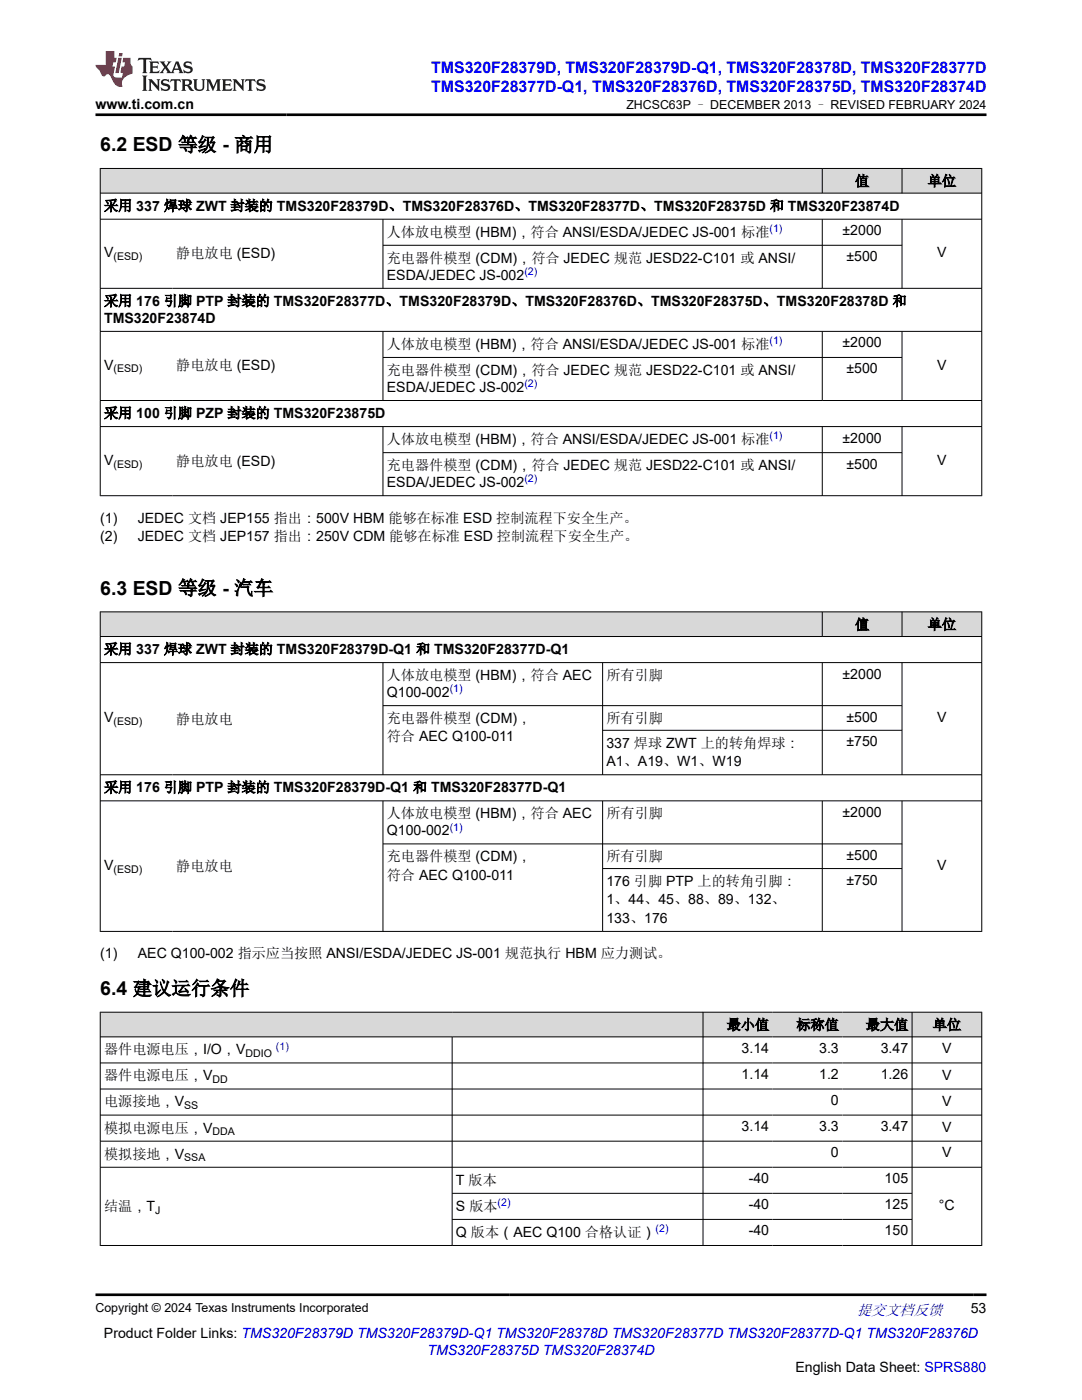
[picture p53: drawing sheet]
<svg xmlns="http://www.w3.org/2000/svg" width="216mm" height="279mm" viewBox="0 0 216 279" stroke-linecap="round" stroke-linejoin="round" font-family="sans-serif">
<defs><g id="words">
<g font-size="3.9">
<text x="20" y="30.2">6.2 ESD 等级 - 商用</text>
<text x="20" y="118.7">6.3 ESD 等级 - 汽车</text>
<text x="20" y="198.6">6.4 建议运行条件</text>
</g>
<g font-size="3.2" fill="#00f">
<text x="86" y="14.5">TMS320F28379D, TMS320F28379D-Q1, TMS320F28378D, TMS320F28377D</text>
<text x="86" y="18.3">TMS320F28377D-Q1, TMS320F28376D, TMS320F28375D, TMS320F28374D</text>
</g>
<text font-size="3" fill="#00f" x="171" y="262.4">提交文档反馈</text>
<g font-size="2.8">
<text x="19" y="21.7">www.ti.com.cn</text>
<text x="170.6" y="37.1">值</text>
<text x="185.1" y="37.1">单位</text>
<text x="20.8" y="42">采用 337 焊球 ZWT 封装的 TMS320F28379D、TMS320F28376D、TMS320F28377D、TMS320F28375D 和 TMS320F23874D</text>
<text x="77.2" y="47.2">人体放电模型 (HBM)，符合 ANSI/ESDA/JEDEC JS-001 标准</text>
<text x="168.1" y="46.9">±2000</text>
<text x="20.8" y="51.4">V</text>
<text x="35.2" y="51.5">静电放电 (ESD)</text>
<text x="77.2" y="52.4">充电器件模型 (CDM)，符合 JEDEC 规范 JESD22-C101 或 ANSI/</text>
<text x="168.9" y="52.1">±500</text>
<text x="187" y="51.4">V</text>
<text x="77.2" y="55.8">ESDA/JEDEC JS-002</text>
<text x="20.8" y="61">采用 176 引脚 PTP 封装的 TMS320F28377D、TMS320F28379D、TMS320F28376D、TMS320F28375D、TMS320F28378D 和</text>
<text x="20.8" y="64.4">TMS320F23874D</text>
<text x="77.2" y="69.6">人体放电模型 (HBM)，符合 ANSI/ESDA/JEDEC JS-001 标准</text>
<text x="168.1" y="69.3">±2000</text>
<text x="20.8" y="73.8">V</text>
<text x="35.2" y="73.9">静电放电 (ESD)</text>
<text x="77.2" y="74.8">充电器件模型 (CDM)，符合 JEDEC 规范 JESD22-C101 或 ANSI/</text>
<text x="168.9" y="74.5">±500</text>
<text x="187" y="73.8">V</text>
<text x="20.8" y="83.4">采用 100 引脚 PZP 封装的 TMS320F23875D</text>
<text x="77.2" y="78.2">ESDA/JEDEC JS-002</text>
<text x="77.2" y="88.6">人体放电模型 (HBM)，符合 ANSI/ESDA/JEDEC JS-001 标准</text>
<text x="168.1" y="88.3">±2000</text>
<text x="20.8" y="92.8">V</text>
<text x="35.2" y="92.9">静电放电 (ESD)</text>
<text x="77.2" y="93.8">充电器件模型 (CDM)，符合 JEDEC 规范 JESD22-C101 或 ANSI/</text>
<text x="168.9" y="93.5">±500</text>
<text x="187" y="92.8">V</text>
<text x="77.2" y="97.2">ESDA/JEDEC JS-002</text>
<text x="20" y="104.3">(1)</text>
<text x="20" y="108">(2)</text>
<text x="27.5" y="104.3">JEDEC 文档 JEP155 指出：500V HBM 能够在标准 ESD 控制流程下安全生产。</text>
<text x="27.5" y="108">JEDEC 文档 JEP157 指出：250V CDM 能够在标准 ESD 控制流程下安全生产。</text>
<text x="170.6" y="125.6">值</text>
<text x="185.1" y="125.6">单位</text>
<text x="20.8" y="130.5">采用 337 焊球 ZWT 封装的 TMS320F28379D-Q1 和 TMS320F28377D-Q1</text>
<text x="77.2" y="135.7">人体放电模型 (HBM)，符合 AEC</text>
<text x="121" y="135.7">所有引脚</text>
<text x="168.1" y="135.4">±2000</text>
<text x="77.2" y="139.1">Q100-002</text>
<text x="20.8" y="144.2">V</text>
<text x="35.2" y="144.4">静电放电</text>
<text x="77.2" y="144.3">充电器件模型 (CDM)，</text>
<text x="77.2" y="148">符合 AEC Q100-011</text>
<text x="121" y="144.3">所有引脚</text>
<text x="121" y="149.2">337 焊球 ZWT 上的转角焊球：</text>
<text x="168.9" y="144">±500</text>
<text x="168.9" y="148.9">±750</text>
<text x="187" y="144.2">V</text>
<text x="121" y="152.9">A1、A19、W1、W19</text>
<text x="20.8" y="158.1">采用 176 引脚 PTP 封装的 TMS320F28379D-Q1 和 TMS320F28377D-Q1</text>
<text x="77.2" y="163.3">人体放电模型 (HBM)，符合 AEC</text>
<text x="77.2" y="166.7">Q100-002</text>
<text x="121" y="163.3">所有引脚</text>
<text x="168.1" y="163">±2000</text>
<text x="20.8" y="173.6">V</text>
<text x="35.2" y="173.9">静电放电</text>
<text x="77.2" y="171.9">充电器件模型 (CDM)，</text>
<text x="121" y="171.9">所有引脚</text>
<text x="168.9" y="171.6">±500</text>
<text x="187" y="173.6">V</text>
<text x="77.2" y="175.6">符合 AEC Q100-011</text>
<text x="121" y="176.8">176 引脚 PTP 上的转角引脚：</text>
<text x="168.9" y="176.5">±750</text>
<text x="121" y="180.5">1、44、45、88、89、132、</text>
<text x="121" y="184.2">133、176</text>
<text x="20" y="191.2">(1)</text>
<text x="27.5" y="191.2">AEC Q100-002 指示应当按照 ANSI/ESDA/JEDEC JS-001 规范执行 HBM 应力测试。</text>
<text x="145" y="205.5">最小值</text>
<text x="158.9" y="205.5">标称值</text>
<text x="172.8" y="205.5">最大值</text>
<text x="186.1" y="205.5">单位</text>
<text x="20.8" y="210.4">器件电源电压，I/O，V</text>
<text x="20.8" y="215.6">器件电源电压，V</text>
<text x="148" y="210.1">3.14</text>
<text x="148" y="215.3">1.14</text>
<text x="163.5" y="210.1">3.3</text>
<text x="163.5" y="215.3">1.2</text>
<text x="175.7" y="210.1">3.47</text>
<text x="175.7" y="215.3">1.26</text>
<text x="188" y="210.1">V</text>
<text x="188" y="215.5">V</text>
<text x="20.8" y="220.8">电源接地，V</text>
<text x="165.8" y="220.5">0</text>
<text x="188" y="220.7">V</text>
<text x="20.8" y="226">模拟电源电压，V</text>
<text x="148" y="225.7">3.14</text>
<text x="163.5" y="225.7">3.3</text>
<text x="175.7" y="225.7">3.47</text>
<text x="188" y="225.9">V</text>
<text x="20.8" y="231.2">模拟接地，V</text>
<text x="165.8" y="230.9">0</text>
<text x="188" y="230.9">V</text>
<text x="91" y="236.4">T 版本</text>
<text x="149.4" y="236.1">-40</text>
<text x="176.5" y="236.1">105</text>
<text x="20.8" y="241.6">结温，T</text>
<text x="91" y="241.6">S 版本</text>
<text x="149.4" y="241.3">-40</text>
<text x="176.5" y="241.3">125</text>
<text x="187.4" y="241.5">°C</text>
<text x="91" y="246.8">Q 版本（AEC Q100 合格认证）</text>
<text x="149.4" y="246.6">-40</text>
<text x="176.5" y="246.6">150</text>
<text x="193.7" y="262.1">53</text>
<text x="20.7" y="266.9">Product Folder Links: TMS320F28379D TMS320F28379D-Q1 TMS320F28378D TMS320F28377D TMS320F28377D-Q1 TMS320F28376D</text>
<text x="158.7" y="273.7">English Data Sheet: SPRS880</text>
</g>
<text font-size="2.8" fill="#00f" x="85.3" y="270.3">TMS320F28375D TMS320F28374D</text>
<g font-size="2.5">
<text x="125" y="21.8">ZHCSC63P – DECEMBER 2013 – REVISED FEBRUARY 2024</text>
<text x="19" y="261.8">Copyright © 2024 Texas Instruments Incorporated</text>
</g>
<g font-size="2.1" fill="#00f">
<text x="153.5" y="46.3">(1)</text>
<text x="104.6" y="54.9">(2)</text>
<text x="153.5" y="68.7">(1)</text>
<text x="104.6" y="77.3">(2)</text>
<text x="153.5" y="87.7">(1)</text>
<text x="104.6" y="96.3">(2)</text>
<text x="89.7" y="138.2">(1)</text>
<text x="89.7" y="165.7">(1)</text>
<text x="55.1" y="209.5">(1)</text>
<text x="99.3" y="240.7">(2)</text>
<text x="130.8" y="245.9">(2)</text>
</g>
<g font-size="2.1">
<text x="22.6" y="51.9">(ESD)</text>
<text x="22.6" y="74.3">(ESD)</text>
<text x="22.6" y="93.3">(ESD)</text>
<text x="22.6" y="144.7">(ESD)</text>
<text x="22.6" y="174.2">(ESD)</text>
<text x="49" y="211">DDIO</text>
<text x="36.8" y="221.4">SS</text>
<text x="42.4" y="216.2">DD</text>
<text x="42.4" y="226.6">DDA</text>
<text x="36.8" y="231.8">SSA</text>
<text x="31" y="242.2">J</text>
</g>
</g></defs>
<g fill="#d8d8d8">
<path d="M20 33.6h175.9v4.9h-175.9z" fill-rule="evenodd"/>
<path d="M20.1 33.7h143.9v4.8h-143.9z" fill-rule="evenodd"/>
<path d="M164.1 33.7h15.8v4.8h-15.8z" fill-rule="evenodd"/>
<path d="M180 33.7h15.8v4.8h-15.8z" fill-rule="evenodd"/>
</g>
<g fill="none" stroke="#000" stroke-width=".2">
<path d="M19.9 33.6h176.1M19.9 38.5h176.1M20 33.6v65.4M164.1 33.6v5M180 33.6v5M195.9 33.6v65.4M19.9 43.7h176.1M19.9 57.5h176.1M76.4 43.7v13.9M76.4 49h103.6M164.1 43.7v13.9M180 43.7v13.9"/>
<path d="M19.9 66.1h176.1M19.9 79.9h176.1M76.4 66.1v13.9M76.4 71.3h103.6M164.1 66.1v13.9M180 66.1v13.9M19.9 85.1h176.1M19.9 98.9h176.1M76.4 85.1v13.9M76.4 90.3h103.6M164.1 85.1v13.9M180 85.1v13.9"/>
</g>
<g fill="#d8d8d8">
<path d="M20 122.1h175.9v4.9h-175.9z" fill-rule="evenodd"/>
<path d="M20.1 122.2h143.9v4.8h-143.9z" fill-rule="evenodd"/>
<path d="M164.1 122.2h15.8v4.8h-15.8z" fill-rule="evenodd"/>
<path d="M180 122.2h15.8v4.8h-15.8z" fill-rule="evenodd"/>
</g>
<g fill="none" stroke="#000" stroke-width=".2">
<path d="M19.9 122.1h176.1M19.9 127h176.1M19.9 132.2h176.1M20 122v63.9M76.4 132.2v22.5M120.2 132.2v22.5M164.1 122v5.1M164.1 132.2v22.5M180 122v5.1M180 132.2v22.5M195.9 122v63.9M19.9 154.6h176.1"/>
<path d="M19.9 159.8h176.1M76.4 159.8v26.1M76.4 140.8h103.6M120.2 159.8v26.1M120.2 145.7h59.8M164.1 159.8v26.1M180 159.8v26.1M76.4 168.4h103.6M120.2 173.3h59.8M19.9 185.9h176.1"/>
</g>
<g fill="#d8d8d8">
<path d="M20 202h175.9v4.9h-175.9z" fill-rule="evenodd"/>
<path d="M20.1 202.1h70.1v4.8h-70.1z" fill-rule="evenodd"/>
<path d="M90.2 202.1h50v4.8h-50z" fill-rule="evenodd"/>
<path d="M140.3 202.1h13.9v4.8h-13.9z" fill-rule="evenodd"/>
<path d="M154.2 202.1h13.9v4.8h-13.9z" fill-rule="evenodd"/>
<path d="M168.1 202.1h13.8v4.8h-13.8z" fill-rule="evenodd"/>
<path d="M182.1 202.1h13.7v4.8h-13.7z" fill-rule="evenodd"/>
</g>
<g fill="none" stroke="#000" stroke-width=".2">
<path d="M19.9 202h176.1M19.9 206.9h176.1M19.9 212.1h176.1M19.9 217.3h176.1M20 201.9v46.7M90.2 206.9v41.7M140.3 201.9v46.7M182 201.9v46.7M195.9 201.9v46.7M19.9 222.5h176.1M19.9 227.7h176.1M19.9 233h176.1"/>
<path d="M90.2 238.2h91.9M19.9 248.6h176.1M90.2 243.4h91.9"/>
</g>
<path d="M27.7 11.6l-.2 .5 .5-.2h.6v.1v2.2l-.2 .4h1l-.2-.4v-2.2v-.1h.5l.5 .2-.1-.5zM29.8 12.3l.2 .4v1.5l-.2 .4h1.9l.1-.6a1.08 1.08 0 0 1-1.3 .2v-.7h.6l.4 .2v-.7l-.4 .2h-.6v-.5l.2-.2a1 1 0 0 1 1 .3l-.1-.5zM31.8 12.3l1 1.1-1 1.2h.9l-.2-.2 .4-.8 .5 .8-.2 .2h1.6l-.2-.2 .1-.5h1l.1 .5-.1 .2h.9l-.2-.3-.8-2h-.5l-1 2.2-.8-1.1 .9-1.1h-.8l.2 .2-.5 .6-.3-.6 .1-.2zM35.2 12.7l.4 1h-.8zM36.8 12.4a.65 .65 0 0 0-.2 .7 .65 .65 0 0 0 .6 .5l.7 .1 .1 .3a.79 .79 0 0 1-.7 .4 .79 .79 0 0 1-.7-.5l.1 .7 .2-.1a.93 .93 0 0 0 1.1 .1 .93 .93 0 0 0 .4-1 1.46 1.46 0 0 0-1.2-.6l-.1-.3a1.09 1.09 0 0 1 1.2 .2l-.2-.6-.1 .1-.6-.2zM28.4 15.1l.2 .4v2.2l-.2 .4h1l-.2-.4v-2.2l.2-.4zM29.6 15.8l.2 .4v1.5l-.2 .4h.8l-.3-.4v-1.3l1.7 1.8v-2l.2-.4h-.8l.2 .2 .1 1.1-1.2-1.3zM32.3 15.9a.65 .65 0 0 0-.2 .8 .65 .65 0 0 0 .7 .4l.6 .2 .1 .2a.79 .79 0 0 1-.7 .4 .79 .79 0 0 1-.7-.5l.1 .7 .2-.1a.93 .93 0 0 0 1.1 .1 .93 .93 0 0 0 .4-.9 1.46 1.46 0 0 0-1.2-.6l-.1-.4a1.09 1.09 0 0 1 1.2 .2l-.2-.6-.1 .1-.6-.1zM34.1 15.8l-.1 .6a.63 .63 0 0 1 .7-.3l.1 1.6-.3 .4h1l-.2-.4v-1.6a.66 .66 0 0 1 .8 .3l-.1-.6zM36.2 15.8l.2 .4v1.5l-.2 .4h.9l-.2-.2v-.7h.5l.1 .2a.79 .79 0 0 0 1.2 .6l-1-.9a.61 .61 0 0 0 .6-.6 .61 .61 0 0 0-.5-.7zM36.9 16.1h.2a.47 .47 0 0 1 .5 .1 .47 .47 0 0 1 .1 .5l-.2 .1-.6 .1zM38.5 15.8l.2 .2a2.27 2.27 0 0 0 .4 2 1.04 1.04 0 0 0 1.7-.7v-1.3l.2-.2h-.8l.2 .4v1.1a.6 .6 0 0 1-.6 .6 .6 .6 0 0 1-.6-.6v-1.1l.3-.4zM41.1 15.8l.2 .4v1.5l-.2 .4h.7l-.2-.4v-1.4l.9 1.9 .8-1.9v1.4l-.2 .4h1l-.3-.4v-1.5l.3-.4h-.8l-.7 1.5-.7-1.5zM44.3 15.8l.2 .4v1.5l-.2 .4h1.9l.1-.6a1.09 1.09 0 0 1-1.3 .2v-.7h.6l.4 .2v-.6l-.4 .2h-.6v-.6l.2-.1a1.01 1.01 0 0 1 1 .3l-.1-.6zM46.4 15.8l.3 .4v1.5l-.3 .4h.8l-.2-.4v-1.3l1.6 1.8v-2l.2-.4h-.7l.2 .2v1.1l-1.2-1.3zM49 15.8l-.1 .6a.63 .63 0 0 1 .8-.3v1.6l-.3 .4h1l-.2-.4v-1.6a.66 .66 0 0 1 .8 .3l-.1-.6zM51.4 15.9a.65 .65 0 0 0-.2 .8 .65 .65 0 0 0 .6 .4l.6 .2 .2 .2a.79 .79 0 0 1-.8 .4 .79 .79 0 0 1-.6-.5l.1 .7 .2-.1a.93 .93 0 0 0 1 .1 .93 .93 0 0 0 .5-.9 1.46 1.46 0 0 0-1.3-.6l-.1-.4a1.09 1.09 0 0 1 1.3 .2l-.2-.6-.2 .1-.5-.1z" fill="#231f20"/>
<path d="M21.1 10.2v2.8h-2.1l.1 .3 .9 1a.95 .95 0 0 0 .9 .9 .59 .59 0 0 1 .6-.4 .59 .59 0 0 1 .5 .4l.4 .7a1.59 1.59 0 0 0 2.1 1.4 1.61 1.61 0 0 1 1-2.3l1-.3-.1-1.5a1.59 1.59 0 0 1-.4-1.7h-1.4l-.2 .9h.5l-.1 .9h-.5l-.2 1v.2l.4 .1-.2 .9h-.6a.73 .73 0 0 1-1.1-.7l.3-1.5h-.5l.2-.9h.5l.2-.9h-.5v-1.3zM23.6 11.5l-.6 3.1h.7l.6-3.1zM23.8 10.6l-.1 .6h.7l.1-.6z" fill="#ed1c24"/>
<path d="M19 22.9h177.8M19 258.4h177.8" fill="none" stroke="#000" stroke-width=".53"/>
<use href="#words"/>
</svg>
